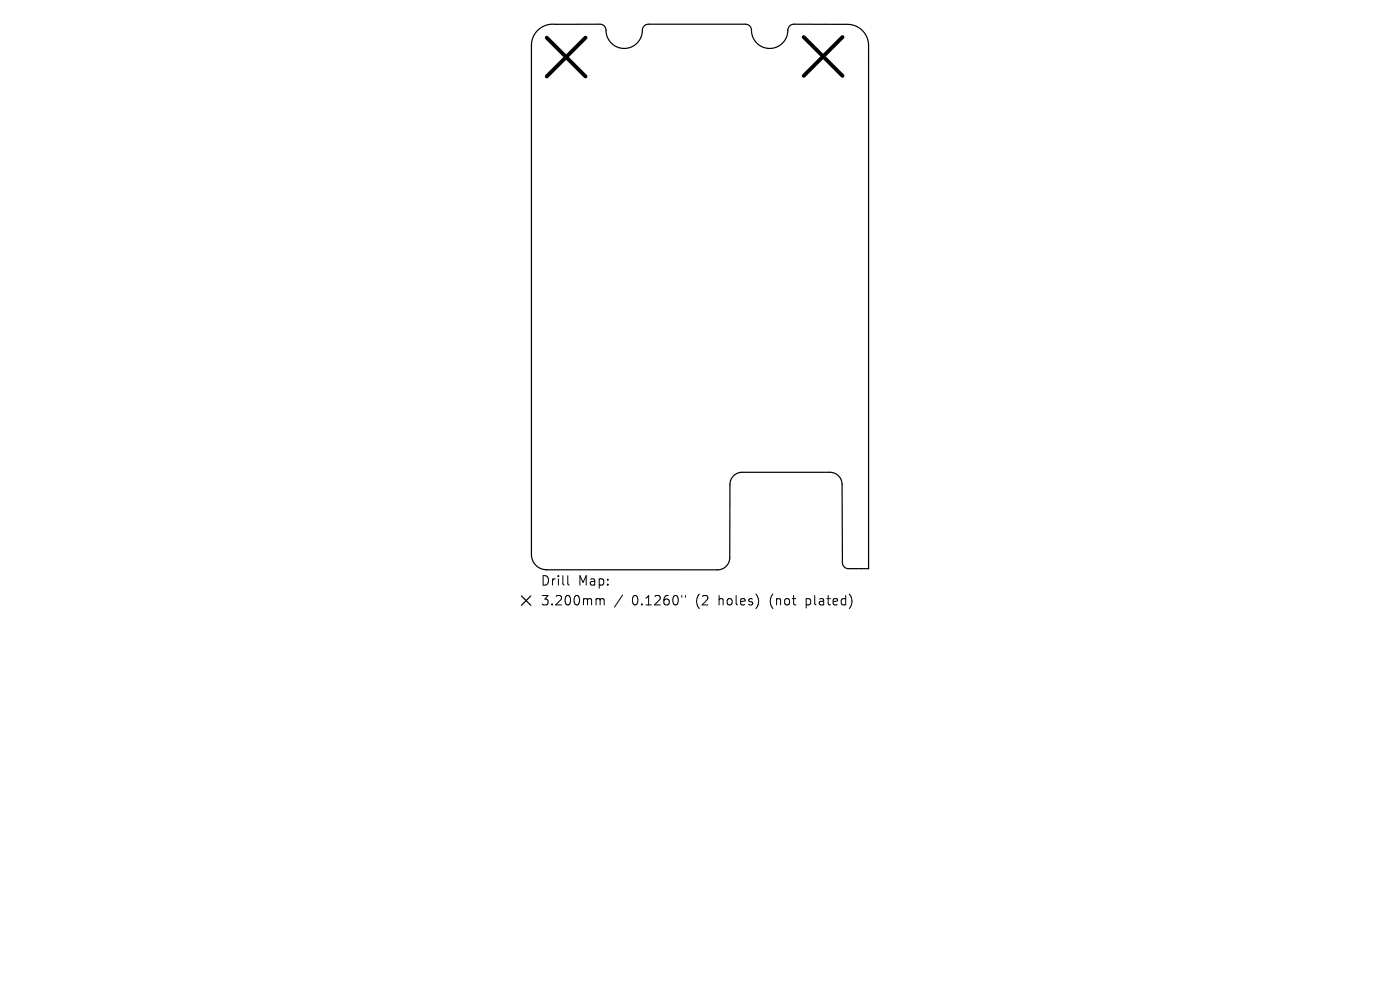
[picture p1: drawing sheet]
<svg xmlns="http://www.w3.org/2000/svg" width="297mm" height="210mm" viewBox="0 0 297 210" stroke-linecap="round" stroke-linejoin="round" font-family="sans-serif">
<defs><g id="words">
<g font-size="2.8">
<text x="114.6" y="124.5">Drill</text>
<text x="122.6" y="124.5">Map:</text>
<text x="114.6" y="128.7">3.200mm</text>
<text x="134.1" y="128.7">0.1260&quot;</text>
<text x="147.8" y="128.7">(2</text>
<text x="152.7" y="128.7">holes)</text>
<text x="163.8" y="128.7">(not</text>
<text x="171.6" y="128.7">plated)</text>
</g>
</g></defs>
<path d="M114.1 6.4a4.5 4.5 0 0 1 3.7-1.2l9.5-.1a1.29 1.29 0 0 1 1.3 1.3 3.9 3.9 0 0 0 4.1 3.9 3.9 3.9 0 0 0 3.7-4.3l.4-.6 .8-.3h20.5a1.29 1.29 0 0 1 1.3 1.3 3.9 3.9 0 0 0 4.1 3.9 3.9 3.9 0 0 0 3.7-4.3l.5-.6 .6-.3 11.5 .1a4.5 4.5 0 0 1 4.5 4.5v110.9h-4.4a1.29 1.29 0 0 1-1.2-1.2l-.1-16.7a2.57 2.57 0 0 0-2.6-2.5h-18.5a2.57 2.57 0 0 0-2.6 2.6l-.1 15.5a2.57 2.57 0 0 1-2.6 2.6h-36.2a3.2 3.2 0 0 1-3.3-3.2v-108.1a4.5 4.5 0 0 1 1.4-3.2zM110.6 126.4l2 2M112.6 126.4l-2 2" fill="none" stroke="#000" stroke-width=".26"/>
<path d="M116 120.9h.1M120.5 122.1v1.7l.2 .3M126.7 127h.3l.3 .3M127.3 127.3l.3-.3 .5 .1 .1 1.2M127.3 127.3v1M132.1 126.2l-1.7 2.6M144.6 126.3v.4M145.4 126.3v.4" fill="none" stroke="#000" stroke-width=".21"/>
<path d="M116 8l8.2 8.2M124.2 8l-8.2 8.2M170.5 7.9l8.2 8.2M178.7 7.9l-8.2 8.2" fill="none" stroke="#000" stroke-width=".82"/>
<use href="#words"/>
</svg>
